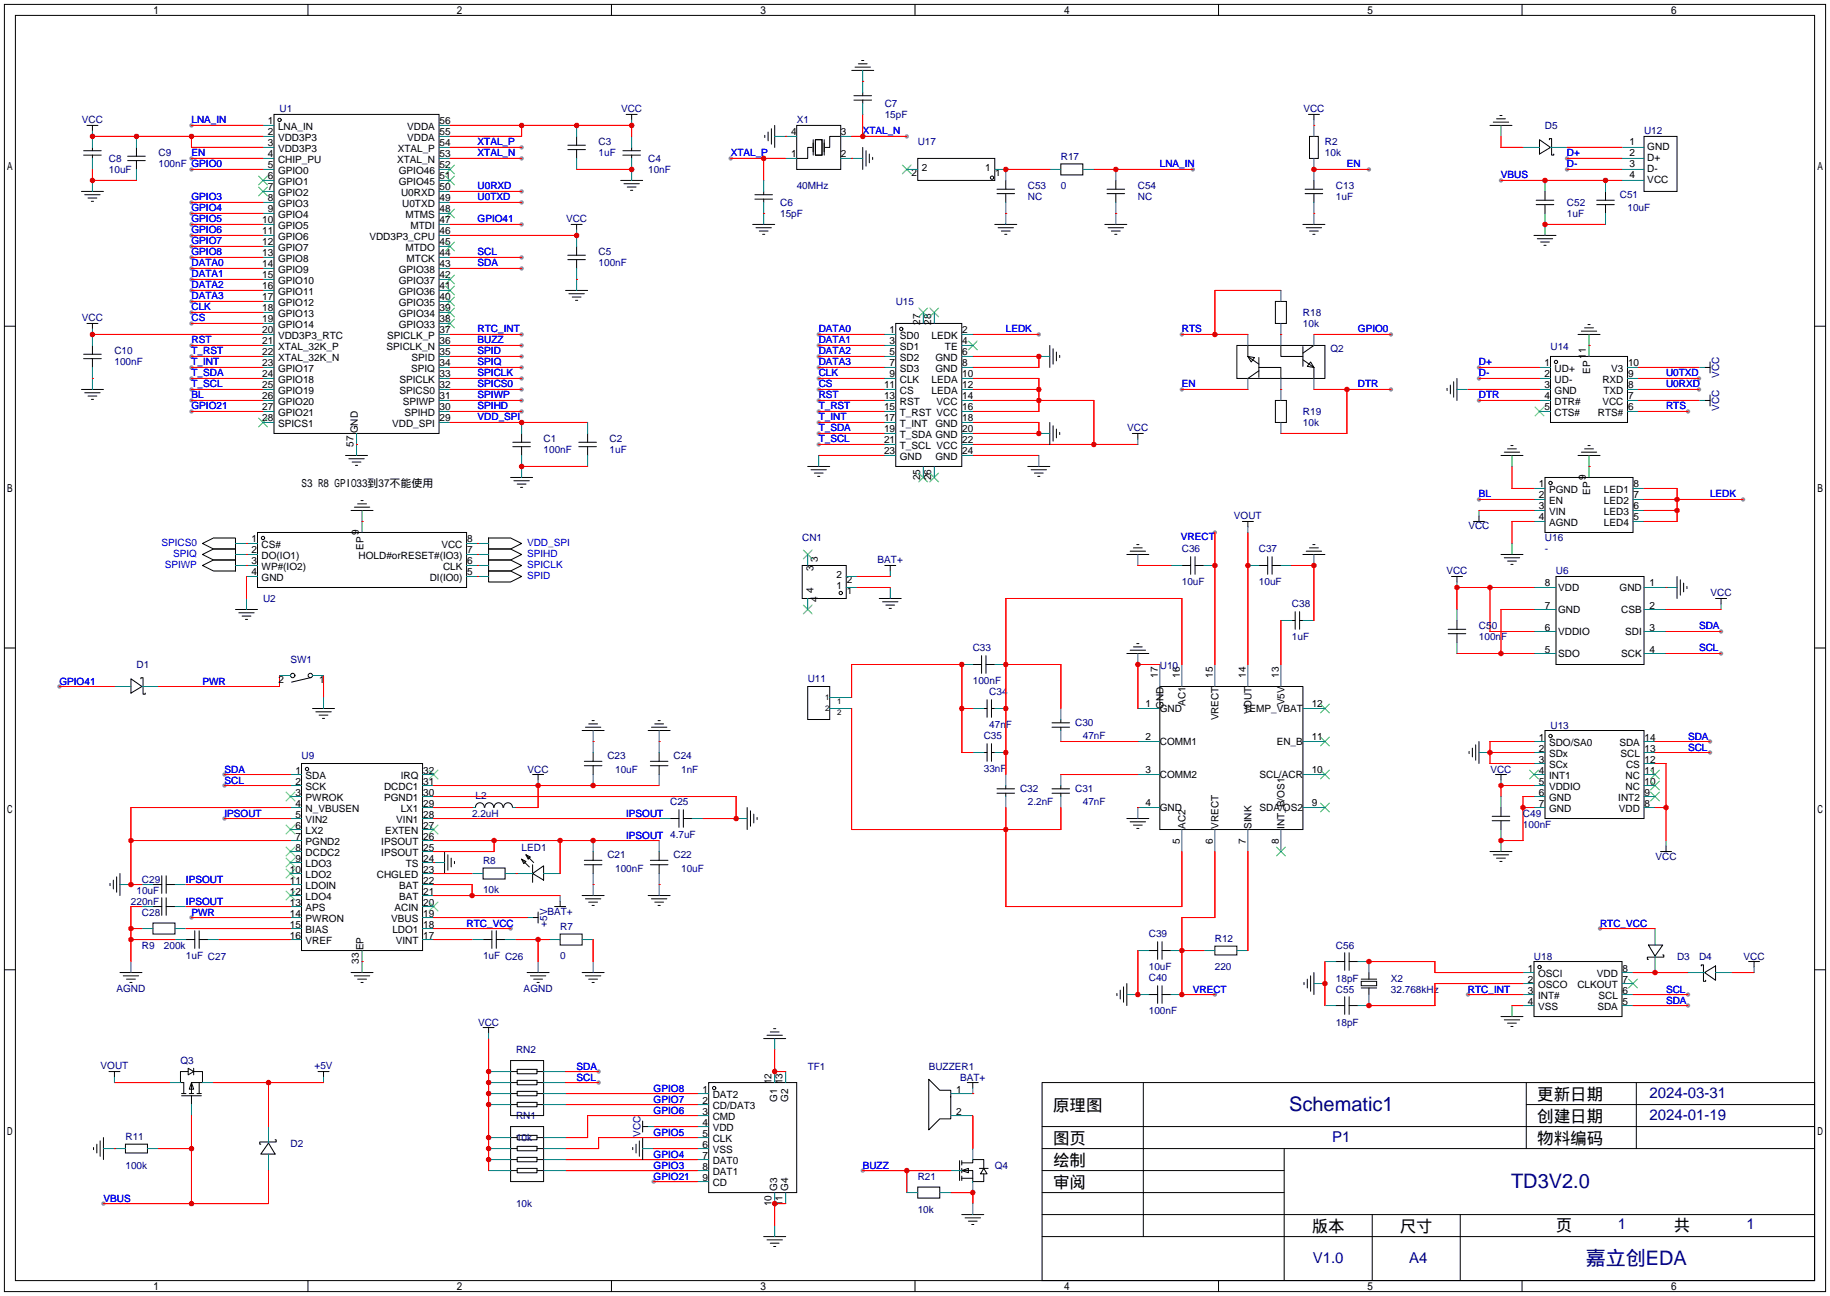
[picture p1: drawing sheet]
<svg xmlns="http://www.w3.org/2000/svg" width="422mm" height="299mm" viewBox="0 0 422 299" stroke-linecap="round" stroke-linejoin="round" font-family="sans-serif">
<defs><g id="words">
<g font-size="4.6" fill="#000080">
<text x="297.6" y="256.4">Schematic1</text>
<text x="348.8" y="274.2">TD3V2.0</text>
<text x="366" y="292">嘉立创EDA</text>
</g>
<g font-size="3.8">
<text x="243.1" y="256.5">原理图</text>
<text x="354.8" y="254">更新日期</text>
<text x="354.8" y="259.1">创建日期</text>
<text x="243.1" y="269.2">绘制</text>
<text x="243.1" y="264.2">图页</text>
<text x="354.8" y="264.2">物料编码</text>
<text x="243.1" y="274.3">审阅</text>
<text x="302.8" y="284.5">版本</text>
<text x="323.1" y="284.5">尺寸</text>
<text x="359.2" y="284.2">页</text>
<text x="386.3" y="284.2">共</text>
</g>
<g font-size="3.5" fill="#000080">
<text x="380.7" y="253.5">2024-03-31</text>
<text x="307.5" y="263.7">P1</text>
<text x="380.7" y="258.6">2024-01-19</text>
<text x="373.4" y="283.7">1</text>
<text x="403.2" y="283.7">1</text>
<text x="303" y="291.6">V1.0</text>
<text x="325.3" y="291.6">A4</text>
</g>
<text font-size="2.5" x="69.6" y="112.5">S3 R8 GPIO33到37不能使用</text>
<g font-size="2.3" fill="#000080">
<text x="18.9" y="28.5">VCC</text>
<text x="64.5" y="26">U1</text>
<text x="143.4" y="26">VCC</text>
<text x="183.9" y="28.5">X1</text>
<text x="204.2" y="24.7">C7</text>
<text x="204.2" y="27.2">15pF</text>
<text x="300.8" y="26">VCC</text>
<text x="356.6" y="29.8">D5</text>
<text x="138.2" y="33.6">C3</text>
<text x="211.8" y="33.6">U17</text>
<text x="305.8" y="33.6">R2</text>
<text x="379.5" y="31">U12</text>
<text x="25.1" y="37.4">C8</text>
<text x="25.1" y="39.9">10uF</text>
<text x="36.6" y="36.1">C9</text>
<text x="36.6" y="38.7">100nF GPIO0</text>
<text x="138.2" y="36.1">1uF</text>
<text x="149.6" y="37.4">C4</text>
<text x="149.6" y="39.9">10nF</text>
<text x="244.9" y="36.8">R17</text>
<text x="305.8" y="36.1">10k</text>
<text x="180.1" y="47.5">C6</text>
<text x="183.9" y="43.7">40MHz</text>
<text x="237.2" y="43.7">C53</text>
<text x="237.2" y="46.3">NC</text>
<text x="244.9" y="43.7">0</text>
<text x="262.6" y="43.7">C54</text>
<text x="262.6" y="46.3">NC</text>
<text x="308.4" y="43.7">C13</text>
<text x="308.4" y="46.3">1uF</text>
<text x="361.7" y="47.5">C52</text>
<text x="373.9" y="45.8">C51</text>
<text x="130.7" y="51.4">VCC</text>
<text x="180.1" y="50.1">15pF</text>
<text x="361.7" y="50.1">1uF</text>
<text x="375.7" y="48.8">10uF</text>
<text x="138.2" y="59">C5</text>
<text x="138.2" y="61.5">100nF</text>
<text x="206.8" y="70.4">U15</text>
<text x="18.9" y="74.2">VCC</text>
<text x="300.7" y="72.9">R18</text>
<text x="300.7" y="75.5">10k</text>
<text x="26.4" y="81.8">C10</text>
<text x="307.1" y="81.3">Q2</text>
<text x="357.9" y="80.8">U14</text>
<text x="26.4" y="84.4">100nF</text>
<text x="396.8" y="87.3" transform="rotate(-90 396.8 87.3)">VCC</text>
<text x="300.7" y="95.8">R19</text>
<text x="396.8" y="94.9" transform="rotate(-90 396.8 94.9)">VCC</text>
<text x="260.2" y="99.6">VCC</text>
<text x="300.7" y="98.3">10k</text>
<text x="125.5" y="102.2">C1</text>
<text x="125.5" y="104.7">100nF</text>
<text x="140.7" y="102.2">C2</text>
<text x="140.7" y="104.7">1uF</text>
<text x="284.8" y="119.8">VOUT</text>
<text x="185.2" y="125">CN1</text>
<text x="338.9" y="122.2">VCC</text>
<text x="356.6" y="125">U16</text>
<text x="202.6" y="130.1">BAT+</text>
<text x="272.8" y="127.5">C36</text>
<text x="290.6" y="127.6">C37</text>
<text x="356.6" y="127.6">-</text>
<text x="272.8" y="135.1">10uF</text>
<text x="290.6" y="135.1">10uF</text>
<text x="333.9" y="132.6">VCC</text>
<text x="359.2" y="132.6">U6</text>
<text x="394.8" y="137.7">VCC</text>
<text x="60.7" y="139">U2</text>
<text x="298.2" y="140.2">C38</text>
<text x="298.2" y="147.8">1uF</text>
<text x="341.4" y="145.3">C50</text>
<text x="341.4" y="147.9">100nF</text>
<text x="31.5" y="154.2">D1</text>
<text x="67.1" y="153">SW1</text>
<text x="224.5" y="150.4">C33</text>
<text x="267.7" y="154.5">U10</text>
<text x="186.4" y="157.5">U11</text>
<text x="224.5" y="158">100nF</text>
<text x="228.3" y="160.5">C34</text>
<text x="248.2" y="167.7">C30</text>
<text x="227.1" y="170.7">C35</text>
<text x="228.3" y="168.2">47nF</text>
<text x="249.9" y="170.7">47nF</text>
<text x="357.9" y="168.2">U13</text>
<text x="69.6" y="175.3">U9</text>
<text x="121.8" y="178.4">VCC</text>
<text x="140.2" y="175.3">C23</text>
<text x="142" y="178.4">10uF</text>
<text x="155.4" y="175.3">C24</text>
<text x="157.2" y="178.4">1nF</text>
<text x="227.1" y="178.3">33nF</text>
<text x="344" y="178.4">VCC</text>
<text x="109.8" y="184.4">L2</text>
<text x="154.7" y="185.9">C25</text>
<text x="235.5" y="182.9">C32</text>
<text x="237.2" y="185.9">2.2nF</text>
<text x="248.2" y="182.9">C31</text>
<text x="249.9" y="185.9">47nF</text>
<text x="109" y="188.5">2.2uH</text>
<text x="351.5" y="188.5">C49</text>
<text x="351.5" y="191.1">100nF</text>
<text x="120.4" y="196.4">LED1</text>
<text x="32.8" y="203.8">C29</text>
<text x="111.5" y="199.4">R8</text>
<text x="140.2" y="198.2">C21</text>
<text x="142" y="201.2">100nF</text>
<text x="155.4" y="198.2">C22</text>
<text x="157.2" y="201.2">10uF</text>
<text x="382.1" y="198.4">VCC</text>
<text x="30.2" y="208.8">220nF</text>
<text x="31.5" y="206.3">10uF</text>
<text x="111.5" y="206.3">10k</text>
<text x="32.8" y="211.4">C28</text>
<text x="126.3" y="213.9" transform="rotate(-90 126.3 213.9)">+5V</text>
<text x="126.4" y="211.1">BAT+</text>
<text x="129.3" y="214.6">R7</text>
<text x="32.8" y="219">R9</text>
<text x="37.8" y="219">200k</text>
<text x="42.9" y="221.5">1uF C27</text>
<text x="111.5" y="221.5">1uF C26</text>
<text x="129.3" y="221.5">0</text>
<text x="265.2" y="216.4">C39</text>
<text x="280.4" y="217.4">R12</text>
<text x="308.4" y="219">C56</text>
<text x="354.1" y="221.5">U18</text>
<text x="387.1" y="221.5">D3</text>
<text x="392.2" y="221.5">D4</text>
<text x="402.4" y="221.5">VCC</text>
<text x="265.2" y="224">10uF</text>
<text x="265.2" y="226.6">C40</text>
<text x="280.4" y="224">220</text>
<text x="308.4" y="226.6">18pF</text>
<text x="321.1" y="226.6">X2</text>
<text x="26.9" y="229">AGND</text>
<text x="120.9" y="229">AGND</text>
<text x="308.4" y="229.2">C55</text>
<text x="321.1" y="229.2">32.768kHz</text>
<text x="110.3" y="236.8">VCC</text>
<text x="265.2" y="234.2">100nF</text>
<text x="308.4" y="236.8">18pF</text>
<text x="41.7" y="245.6">Q3</text>
<text x="119.1" y="243.1">RN2</text>
<text x="23.2" y="246.8">VOUT</text>
<text x="72.6" y="246.8">+5V</text>
<text x="186.4" y="246.9">TF1</text>
<text x="214.4" y="246.9">BUZZER1</text>
<text x="221.6" y="249.5">BAT+</text>
<text x="29" y="263.2">R11</text>
<text x="119.1" y="258.4">RN1</text>
<text x="119.1" y="263.4">10k</text>
<text x="147.9" y="262.5" transform="rotate(-90 147.9 262.5)">VCC</text>
<text x="29" y="269.8">100k</text>
<text x="67.1" y="264.7">D2</text>
<text x="229.6" y="269.8">Q4</text>
<text x="211.8" y="272.3">R21</text>
<text x="119.1" y="278.7">10k</text>
<text x="211.8" y="280">10k</text>
</g>
<g font-size="2.3" fill="#00f">
<text x="44.2" y="28.5">LNA_IN</text>
<text x="110.2" y="33.6">XTAL_P</text>
<text x="199.1" y="31">XTAL_N</text>
<text x="44.2" y="36.1">EN</text>
<text x="110.2" y="36.1">XTAL_N</text>
<text x="168.7" y="36.1">XTAL_P</text>
<text x="267.7" y="38.7">LNA_IN</text>
<text x="310.9" y="38.7">EN</text>
<text x="346.5" y="41.2">VBUS</text>
<text x="361.7" y="38.7">D-</text>
<text x="361.7" y="36.1">D+</text>
<text x="44.2" y="46.3">GPIO3</text>
<text x="110.2" y="46.3">U0TXD</text>
<text x="110.2" y="43.7">U0RXD</text>
<text x="44.2" y="48.8">GPIO4</text>
<text x="44.2" y="51.4">GPIO5</text>
<text x="44.2" y="53.9">GPIO6</text>
<text x="110.2" y="51.4">GPIO41</text>
<text x="44.2" y="56.4">GPIO7</text>
<text x="44.2" y="59">GPIO8</text>
<text x="110.2" y="59">SCL</text>
<text x="44.2" y="61.5">DATA0</text>
<text x="44.2" y="64.1">DATA1</text>
<text x="110.2" y="61.5">SDA</text>
<text x="44.2" y="66.6">DATA2</text>
<text x="44.2" y="69.1">DATA3</text>
<text x="44.2" y="71.7">CLK</text>
<text x="44.2" y="74.2">CS</text>
<text x="110.2" y="76.8">RTC_INT</text>
<text x="189" y="76.8">DATA0</text>
<text x="232.2" y="76.8">LEDK</text>
<text x="272.8" y="76.8">RTS</text>
<text x="313.4" y="76.8">GPIO0</text>
<text x="44.2" y="79.3">RST</text>
<text x="44.2" y="81.8">T_RST</text>
<text x="110.2" y="81.8">SPID</text>
<text x="110.2" y="79.3">BUZZ</text>
<text x="189" y="79.3">DATA1</text>
<text x="189" y="81.8">DATA2</text>
<text x="44.2" y="84.4">T_INT</text>
<text x="44.2" y="86.9">T_SDA</text>
<text x="44.2" y="89.5">T_SCL</text>
<text x="110.2" y="89.5">SPICS0</text>
<text x="110.2" y="86.9">SPICLK</text>
<text x="110.2" y="84.4">SPIQ</text>
<text x="189" y="84.4">DATA3</text>
<text x="189" y="86.9">CLK</text>
<text x="189" y="89.5">CS</text>
<text x="272.8" y="89.5">EN</text>
<text x="313.4" y="89.5">DTR</text>
<text x="341.4" y="86.9">D-</text>
<text x="341.4" y="84.4">D+</text>
<text x="384.6" y="86.9">U0TXD</text>
<text x="384.6" y="89.5">U0RXD</text>
<text x="44.2" y="94.5">GPIO21</text>
<text x="44.2" y="92">BL</text>
<text x="110.2" y="94.5">SPIHD</text>
<text x="110.2" y="92">SPIWP</text>
<text x="189" y="92">RST</text>
<text x="189" y="94.5">T_RST</text>
<text x="341.4" y="92">DTR</text>
<text x="384.6" y="94.5">RTS</text>
<text x="110.2" y="97.1">VDD_SPI</text>
<text x="189" y="97.1">T_INT</text>
<text x="189" y="99.6">T_SDA</text>
<text x="189" y="102.2">T_SCL</text>
<text x="341.4" y="114.9">BL</text>
<text x="394.7" y="114.9">LEDK</text>
<text x="272.6" y="124.8">VRECT</text>
<text x="37.3" y="126.2">SPICS0</text>
<text x="38" y="131.2">SPIWP</text>
<text x="39.9" y="128.7">SPIQ</text>
<text x="121.7" y="128.7">SPIHD</text>
<text x="121.7" y="131.2">SPICLK</text>
<text x="121.7" y="126.2">VDD_SPI</text>
<text x="121.7" y="133.8">SPID</text>
<text x="392.2" y="145.3">SDA</text>
<text x="392.2" y="150.4">SCL</text>
<text x="13.7" y="158">GPIO41</text>
<text x="46.7" y="158">PWR</text>
<text x="389.6" y="170.7">SDA</text>
<text x="389.6" y="173.3">SCL</text>
<text x="51.8" y="178.4">SDA</text>
<text x="51.8" y="180.9">SCL</text>
<text x="51.8" y="188.5">IPSOUT</text>
<text x="144.5" y="188.5">IPSOUT</text>
<text x="144.5" y="193.6">IPSOUT 4.7uF</text>
<text x="42.9" y="203.8">IPSOUT</text>
<text x="42.9" y="208.8">IPSOUT</text>
<text x="44.2" y="211.4">PWR</text>
<text x="107.7" y="213.9">RTC_VCC</text>
<text x="369.3" y="213.9">RTC_VCC</text>
<text x="275.3" y="229.2">VRECT</text>
<text x="338.8" y="229.2">RTC_INT</text>
<text x="384.6" y="229.2">SCL</text>
<text x="384.6" y="231.7">SDA</text>
<text x="133.1" y="246.9">SDA</text>
<text x="133.1" y="249.5">SCL</text>
<text x="150.9" y="252">GPIO8</text>
<text x="150.9" y="254.6">GPIO7</text>
<text x="150.9" y="257.1">GPIO6</text>
<text x="150.9" y="262.2">GPIO5</text>
<text x="150.9" y="267.3">GPIO4</text>
<text x="150.9" y="269.8">GPIO3</text>
<text x="199.1" y="269.8">BUZZ</text>
<text x="150.9" y="272.3">GPIO21</text>
<text x="23.9" y="277.4">VBUS</text>
</g>
<g font-size="2.3">
<text x="61.8" y="28.7">1</text>
<text x="64.2" y="30">LNA_IN</text>
<text x="94" y="30">VDDA</text>
<text x="101.5" y="28.7">56</text>
<text x="61.8" y="33.8">3</text>
<text x="61.8" y="31.3">2</text>
<text x="64.2" y="35.1">VDD3P3</text>
<text x="64.2" y="32.5">VDD3P3</text>
<text x="91.8" y="35.1">XTAL_P</text>
<text x="94" y="32.5">VDDA</text>
<text x="101.5" y="31.3">55</text>
<text x="101.5" y="33.8">54</text>
<text x="182.6" y="31.3">4</text>
<text x="194.1" y="31.3">3</text>
<text x="376.2" y="33.6">1</text>
<text x="380.2" y="34.7">GND</text>
<text x="61.8" y="41.4">6</text>
<text x="61.8" y="38.9">5</text>
<text x="61.8" y="36.3">4</text>
<text x="64.2" y="40.2">GPIO0</text>
<text x="64.2" y="37.6">CHIP_PU</text>
<text x="91.7" y="37.6">XTAL_N</text>
<text x="92.1" y="40.2">GPIO46</text>
<text x="101.5" y="36.3">53</text>
<text x="101.5" y="38.9">52</text>
<text x="101.5" y="41.4">51</text>
<text x="182.6" y="36.3">1</text>
<text x="194.1" y="36.3">2</text>
<text x="210.4" y="40.7">2</text>
<text x="212.8" y="39.5">2</text>
<text x="227.4" y="39.5">1</text>
<text x="229.7" y="40.7">1</text>
<text x="376.2" y="36.1">2</text>
<text x="376.2" y="38.7">3</text>
<text x="376.2" y="41.2">4</text>
<text x="380.2" y="37.3">D+</text>
<text x="380.2" y="39.8">D-</text>
<text x="61.8" y="46.5">8</text>
<text x="61.8" y="44">7</text>
<text x="64.2" y="47.8">GPIO3</text>
<text x="64.2" y="45.2">GPIO2</text>
<text x="64.2" y="42.7">GPIO1</text>
<text x="92.1" y="42.7">GPIO45</text>
<text x="92.6" y="45.2">U0RXD</text>
<text x="92.8" y="47.8">U0TXD</text>
<text x="101.5" y="44">50</text>
<text x="101.5" y="46.5">49</text>
<text x="380.2" y="42.3">VCC</text>
<text x="60.6" y="51.6">10</text>
<text x="61.8" y="49">9</text>
<text x="64.2" y="52.9">GPIO5</text>
<text x="64.2" y="50.3">GPIO4</text>
<text x="93.6" y="50.3">MTMS</text>
<text x="94.8" y="52.9">MTDI</text>
<text x="101.5" y="49">48</text>
<text x="101.5" y="51.6">47</text>
<text x="60.6" y="59.2">13</text>
<text x="60.6" y="56.7">12</text>
<text x="60.6" y="54.1">11</text>
<text x="64.2" y="57.9">GPIO7</text>
<text x="64.2" y="55.4">GPIO6</text>
<text x="85.3" y="55.4">VDD3P3_CPU</text>
<text x="93.6" y="57.9">MTDO</text>
<text x="101.5" y="54.1">46</text>
<text x="101.5" y="56.7">45</text>
<text x="101.5" y="59.2">44</text>
<text x="60.6" y="64.3">15</text>
<text x="60.6" y="61.7">14</text>
<text x="64.2" y="65.6">GPIO10</text>
<text x="64.2" y="63">GPIO9</text>
<text x="64.2" y="60.5">GPIO8</text>
<text x="92.1" y="63">GPIO38</text>
<text x="92.1" y="65.6">GPIO37</text>
<text x="93.9" y="60.5">MTCK</text>
<text x="101.5" y="61.7">43</text>
<text x="101.5" y="64.3">42</text>
<text x="60.6" y="71.9">18</text>
<text x="60.6" y="69.4">17</text>
<text x="60.6" y="66.8">16</text>
<text x="64.2" y="70.6">GPIO12</text>
<text x="64.2" y="68.1">GPIO11</text>
<text x="92.1" y="68.1">GPIO36</text>
<text x="92.1" y="70.6">GPIO35</text>
<text x="101.5" y="66.8">41</text>
<text x="101.5" y="69.4">40</text>
<text x="101.5" y="71.9">39</text>
<text x="60.6" y="77">20</text>
<text x="60.6" y="74.4">19</text>
<text x="64.2" y="75.7">GPIO14</text>
<text x="64.2" y="73.2">GPIO13</text>
<text x="92.1" y="73.2">GPIO34</text>
<text x="92.1" y="75.7">GPIO33</text>
<text x="101.5" y="74.4">38</text>
<text x="101.5" y="77">37</text>
<text x="205.3" y="77">1</text>
<text x="212.4" y="75" transform="rotate(-90 212.4 75)">27</text>
<text x="214.9" y="75" transform="rotate(-90 214.9 75)">28</text>
<text x="222.1" y="77">2</text>
<text x="60.6" y="82.1">22</text>
<text x="60.6" y="79.5">21</text>
<text x="64.2" y="83.3">XTAL_32K_N</text>
<text x="64.2" y="80.8">XTAL_32K_P</text>
<text x="64.2" y="78.3">VDD3P3_RTC</text>
<text x="89.2" y="80.8">SPICLK_N</text>
<text x="89.4" y="78.3">SPICLK_P</text>
<text x="95" y="83.3">SPID</text>
<text x="101.5" y="79.5">36</text>
<text x="101.5" y="82.1">35</text>
<text x="205.3" y="79.5">3</text>
<text x="205.3" y="82.1">5</text>
<text x="207.7" y="78.3">SD0</text>
<text x="207.7" y="80.8">SD1</text>
<text x="207.7" y="83.3">SD2</text>
<text x="215" y="78.3">LEDK</text>
<text x="215.9" y="83.3">GND</text>
<text x="218.1" y="80.8">TE</text>
<text x="222.1" y="82.1">6</text>
<text x="222.1" y="79.5">4</text>
<text x="366.1" y="82.8" transform="rotate(-90 366.1 82.8)">11</text>
<text x="60.6" y="89.7">25</text>
<text x="60.6" y="87.1">24</text>
<text x="60.6" y="84.6">23</text>
<text x="64.2" y="88.4">GPIO18</text>
<text x="64.2" y="85.9">GPIO17</text>
<text x="92.2" y="88.4">SPICLK</text>
<text x="94.9" y="85.9">SPIQ</text>
<text x="101.5" y="84.6">34</text>
<text x="101.5" y="87.1">33</text>
<text x="101.5" y="89.7">32</text>
<text x="204.1" y="89.7">11</text>
<text x="205.3" y="84.6">7</text>
<text x="205.3" y="87.1">9</text>
<text x="207.7" y="85.9">SD3</text>
<text x="207.7" y="88.4">CLK</text>
<text x="215" y="88.4">LEDA</text>
<text x="215.9" y="85.9">GND</text>
<text x="222.1" y="89.7">12</text>
<text x="222.1" y="87.1">10</text>
<text x="222.1" y="84.6">8</text>
<text x="356.5" y="84.6">1</text>
<text x="356.5" y="87.1">2</text>
<text x="356.5" y="89.7">3</text>
<text x="358.8" y="85.9">UD+</text>
<text x="358.8" y="88.4">UD-</text>
<text x="367.1" y="86.4" transform="rotate(-90 367.1 86.4)">EP</text>
<text x="369.9" y="88.4">RXD</text>
<text x="371.9" y="85.9">V3</text>
<text x="375.8" y="89.7">8</text>
<text x="375.8" y="87.1">9</text>
<text x="375.8" y="84.6">10</text>
<text x="60.6" y="94.8">27</text>
<text x="60.6" y="92.2">26</text>
<text x="64.2" y="93.5">GPIO20</text>
<text x="64.2" y="91">GPIO19</text>
<text x="92.2" y="91">SPICS0</text>
<text x="93" y="93.5">SPIWP</text>
<text x="101.5" y="92.2">31</text>
<text x="101.5" y="94.8">30</text>
<text x="204.1" y="92.2">13</text>
<text x="204.1" y="94.8">15</text>
<text x="207.7" y="91">CS</text>
<text x="207.7" y="93.5">RST</text>
<text x="215" y="91">LEDA</text>
<text x="216.2" y="93.5">VCC</text>
<text x="222.1" y="94.8">16</text>
<text x="222.1" y="92.2">14</text>
<text x="356.5" y="92.2">4</text>
<text x="356.5" y="94.8">5</text>
<text x="358.8" y="91">GND</text>
<text x="358.8" y="93.5">DTR#</text>
<text x="369.9" y="93.5">VCC</text>
<text x="370.1" y="91">TXD</text>
<text x="375.8" y="94.8">6</text>
<text x="375.8" y="92.2">7</text>
<text x="60.6" y="97.3">28</text>
<text x="64.2" y="98.6">SPICS1</text>
<text x="64.2" y="96">GPIO21</text>
<text x="82.6" y="100.1" transform="rotate(-90 82.6 100.1)">GND</text>
<text x="90.5" y="98.6">VDD_SPI</text>
<text x="93.3" y="96">SPIHD</text>
<text x="101.5" y="97.3">29</text>
<text x="204.1" y="97.3">17</text>
<text x="204.1" y="99.8">19</text>
<text x="207.7" y="96">T_RST VCC</text>
<text x="207.7" y="98.6">T_INT</text>
<text x="207.7" y="101.1">T_SDA GND</text>
<text x="215.9" y="98.6">GND</text>
<text x="222.1" y="99.8">20</text>
<text x="222.1" y="97.3">18</text>
<text x="358.8" y="96">CTS#</text>
<text x="368.8" y="96">RTS#</text>
<text x="81.6" y="103.1" transform="rotate(-90 81.6 103.1)">57</text>
<text x="204.1" y="102.4">21</text>
<text x="204.1" y="104.9">23</text>
<text x="207.7" y="103.7">T_SCL VCC</text>
<text x="207.7" y="106.2">GND</text>
<text x="215.9" y="106.2">GND</text>
<text x="222.1" y="104.9">24</text>
<text x="222.1" y="102.4">22</text>
<text x="212.4" y="110.9" transform="rotate(-90 212.4 110.9)">25</text>
<text x="214.9" y="110.9" transform="rotate(-90 214.9 110.9)">26</text>
<text x="355.2" y="112.5">1</text>
<text x="357.6" y="113.8">PGND</text>
<text x="366.1" y="110.7" transform="rotate(-90 366.1 110.7)">9</text>
<text x="370.2" y="113.8">LED1</text>
<text x="377.1" y="112.5">8</text>
<text x="355.2" y="115.1">2</text>
<text x="355.2" y="117.6">3</text>
<text x="357.6" y="116.4">EN</text>
<text x="357.6" y="118.9">VIN</text>
<text x="367.1" y="114.3" transform="rotate(-90 367.1 114.3)">EP</text>
<text x="370.2" y="118.9">LED3</text>
<text x="370.2" y="116.4">LED2</text>
<text x="377.1" y="117.6">6</text>
<text x="377.1" y="115.1">7</text>
<text x="58" y="125.2">1</text>
<text x="82.8" y="123.4" transform="rotate(-90 82.8 123.4)">9</text>
<text x="107.8" y="125.2">8</text>
<text x="355.2" y="120.2">4</text>
<text x="357.6" y="121.4">AGND</text>
<text x="370.2" y="121.4">LED4</text>
<text x="377.1" y="120.2">5</text>
<text x="58" y="127.8">2</text>
<text x="58" y="130.3">3</text>
<text x="60.4" y="126.5">CS#</text>
<text x="60.4" y="129.1">DO(IO1)</text>
<text x="60.4" y="131.6">WP#(IO2)</text>
<text x="82.8" y="129.1">HOLD#orRESET#(IO3)</text>
<text x="83.9" y="127" transform="rotate(-90 83.9 127)">EP</text>
<text x="101.9" y="126.5">VCC</text>
<text x="102.3" y="131.6">CLK</text>
<text x="107.8" y="130.3">6</text>
<text x="107.8" y="127.8">7</text>
<text x="187.8" y="131.9" transform="rotate(-90 187.8 131.9)">3</text>
<text x="188.8" y="129.8" transform="rotate(-90 188.8 129.8)">3</text>
<text x="58" y="132.9">4</text>
<text x="60.4" y="134.1">GND</text>
<text x="99.2" y="134.1">DI(IO0)</text>
<text x="107.8" y="132.9">5</text>
<text x="187.8" y="137" transform="rotate(-90 187.8 137)">4</text>
<text x="193.1" y="136">1</text>
<text x="193.1" y="133.4">2</text>
<text x="195.5" y="137.3">1</text>
<text x="195.5" y="134.7">2</text>
<text x="356.6" y="135.4">8</text>
<text x="359.7" y="136.4">VDD</text>
<text x="373.8" y="136.4">GND</text>
<text x="380.7" y="135.4">1</text>
<text x="188.8" y="139" transform="rotate(-90 188.8 139)">4</text>
<text x="356.6" y="140.5">7</text>
<text x="359.7" y="141.5">GND</text>
<text x="374.2" y="141.5">CSB</text>
<text x="380.7" y="140.5">2</text>
<text x="356.6" y="145.6">6</text>
<text x="359.7" y="146.6">VDDIO</text>
<text x="375.1" y="146.6">SDI</text>
<text x="380.7" y="145.6">3</text>
<text x="356.6" y="150.6">5</text>
<text x="359.7" y="151.7">SDO</text>
<text x="374.2" y="151.7">SCK</text>
<text x="380.7" y="150.6">4</text>
<text x="64.2" y="157.6">2</text>
<text x="73.7" y="157.6">1</text>
<text x="267.3" y="156.5" transform="rotate(-90 267.3 156.5)">17</text>
<text x="272.3" y="156.5" transform="rotate(-90 272.3 156.5)">16</text>
<text x="280" y="156.5" transform="rotate(-90 280 156.5)">15</text>
<text x="287.6" y="156.5" transform="rotate(-90 287.6 156.5)">14</text>
<text x="295.2" y="156.5" transform="rotate(-90 295.2 156.5)">13</text>
<text x="264.4" y="163.1">1</text>
<text x="267.7" y="164.3">GND</text>
<text x="268.5" y="163.6" transform="rotate(-90 268.5 163.6)">GND</text>
<text x="273.6" y="163" transform="rotate(-90 273.6 163)">AC1</text>
<text x="281.2" y="166.3" transform="rotate(-90 281.2 166.3)">VRECT</text>
<text x="287" y="164.3">TEMP_VBAT</text>
<text x="288.8" y="164.9" transform="rotate(-90 288.8 164.9)">VOUT</text>
<text x="296.5" y="162.9" transform="rotate(-90 296.5 162.9)">V5V</text>
<text x="302.8" y="163.1">12</text>
<text x="264.4" y="170.7">2</text>
<text x="267.7" y="171.9">COMM1</text>
<text x="294.7" y="171.9">EN_B</text>
<text x="302.8" y="170.7">11</text>
<text x="355.2" y="171">1</text>
<text x="355.2" y="173.5">2</text>
<text x="357.6" y="172.2">SDO/SA0</text>
<text x="373.8" y="172.2">SDA</text>
<text x="379.6" y="173.5">13</text>
<text x="379.6" y="171">14</text>
<text x="68.2" y="178.6">1</text>
<text x="70.5" y="179.9">SDA</text>
<text x="92.5" y="179.9">IRQ</text>
<text x="97.7" y="178.6">32</text>
<text x="264.4" y="178.4">3</text>
<text x="267.7" y="179.5">COMM2</text>
<text x="290.7" y="179.5">SCL/ACR</text>
<text x="302.8" y="178.4">10</text>
<text x="355.2" y="176">3</text>
<text x="355.2" y="178.6">4</text>
<text x="357.6" y="174.8">SDx</text>
<text x="357.6" y="177.3">SCx</text>
<text x="357.6" y="179.9">INT1</text>
<text x="374" y="174.8">SCL</text>
<text x="375.2" y="179.9">NC</text>
<text x="375.3" y="177.3">CS</text>
<text x="379.6" y="178.6">11</text>
<text x="379.6" y="176">12</text>
<text x="68.2" y="181.1">2</text>
<text x="68.2" y="183.7">3</text>
<text x="70.5" y="182.4">SCK</text>
<text x="70.5" y="184.9">PWROK</text>
<text x="88.6" y="184.9">PGND1</text>
<text x="88.6" y="182.4">DCDC1</text>
<text x="97.7" y="183.7">30</text>
<text x="97.7" y="181.1">31</text>
<text x="264.4" y="186">4</text>
<text x="302.8" y="186">9</text>
<text x="355.2" y="181.1">5</text>
<text x="355.2" y="183.7">6</text>
<text x="357.6" y="182.4">VDDIO</text>
<text x="357.6" y="184.9">GND</text>
<text x="373.5" y="184.9">INT2</text>
<text x="375.2" y="182.4">NC</text>
<text x="379.6" y="183.7">9</text>
<text x="379.6" y="181.1">10</text>
<text x="68.2" y="186.2">4</text>
<text x="68.2" y="188.7">5</text>
<text x="68.2" y="191.3">6</text>
<text x="70.5" y="187.5">N_VBUSEN</text>
<text x="70.5" y="190">VIN2</text>
<text x="91.5" y="190">VIN1</text>
<text x="92.5" y="187.5">LX1</text>
<text x="97.7" y="191.3">27</text>
<text x="97.7" y="188.7">28</text>
<text x="97.7" y="186.2">29</text>
<text x="267.7" y="187.1">GND</text>
<text x="273.6" y="191.4" transform="rotate(-90 273.6 191.4)">AC2</text>
<text x="281.2" y="191.4" transform="rotate(-90 281.2 191.4)">VRECT</text>
<text x="288.8" y="191.4" transform="rotate(-90 288.8 191.4)">SINK</text>
<text x="290.7" y="187.1">SDA/OS2</text>
<text x="296.5" y="191.4" transform="rotate(-90 296.5 191.4)">INT_B/OS1</text>
<text x="355.2" y="186.2">7</text>
<text x="357.6" y="187.5">GND</text>
<text x="373.7" y="187.5">VDD</text>
<text x="379.6" y="186.2">8</text>
<text x="68.2" y="193.8">7</text>
<text x="68.2" y="196.4">8</text>
<text x="70.5" y="192.6">LX2</text>
<text x="70.5" y="195.1">PGND2</text>
<text x="70.5" y="197.6">DCDC2</text>
<text x="88" y="197.6">IPSOUT</text>
<text x="88" y="195.1">IPSOUT</text>
<text x="88.9" y="192.6">EXTEN</text>
<text x="97.7" y="196.4">25</text>
<text x="97.7" y="193.8">26</text>
<text x="272.3" y="194.8" transform="rotate(-90 272.3 194.8)">5</text>
<text x="280" y="194.8" transform="rotate(-90 280 194.8)">6</text>
<text x="287.6" y="194.8" transform="rotate(-90 287.6 194.8)">7</text>
<text x="295.2" y="194.8" transform="rotate(-90 295.2 194.8)">8</text>
<text x="66.9" y="201.4">10</text>
<text x="66.9" y="204">11</text>
<text x="68.2" y="198.9">9</text>
<text x="70.5" y="200.2">LDO3</text>
<text x="70.5" y="202.7">LDO2</text>
<text x="87" y="202.7">CHGLED</text>
<text x="93.6" y="200.2">TS</text>
<text x="97.7" y="204">22</text>
<text x="97.7" y="201.4">23</text>
<text x="97.7" y="198.9">24</text>
<text x="66.9" y="206.5">12</text>
<text x="66.9" y="209.1">13</text>
<text x="70.5" y="205.3">LDOIN</text>
<text x="70.5" y="207.8">LDO4</text>
<text x="92.1" y="207.8">BAT</text>
<text x="92.1" y="205.3">BAT</text>
<text x="97.7" y="209.1">20</text>
<text x="97.7" y="206.5">21</text>
<text x="66.9" y="211.6">14</text>
<text x="66.9" y="214.1">15</text>
<text x="70.5" y="210.3">APS</text>
<text x="70.5" y="212.9">PWRON</text>
<text x="70.5" y="215.4">BIAS</text>
<text x="90.3" y="212.9">VBUS</text>
<text x="90.6" y="215.4">LDO1</text>
<text x="91.1" y="210.3">ACIN</text>
<text x="97.7" y="214.1">18</text>
<text x="97.7" y="211.6">19</text>
<text x="66.9" y="216.7">16</text>
<text x="70.5" y="218">VREF</text>
<text x="83.9" y="219.4" transform="rotate(-90 83.9 219.4)">EP</text>
<text x="91.3" y="218">VINT</text>
<text x="97.7" y="216.7">17</text>
<text x="82.8" y="222.5" transform="rotate(-90 82.8 222.5)">33</text>
<text x="352.7" y="226.8">2</text>
<text x="352.7" y="224.3">1</text>
<text x="355" y="225.6">OSCI</text>
<text x="368.6" y="225.6">VDD</text>
<text x="374.5" y="224.3">8</text>
<text x="374.5" y="226.8">7</text>
<text x="352.7" y="231.9">4</text>
<text x="352.7" y="229.4">3</text>
<text x="355" y="233.2">VSS</text>
<text x="355" y="230.7">INT#</text>
<text x="355" y="228.1">OSCO</text>
<text x="364.1" y="228.1">CLKOUT</text>
<text x="368.7" y="233.2">SDA</text>
<text x="369" y="230.7">SCL</text>
<text x="374.5" y="229.4">6</text>
<text x="374.5" y="231.9">5</text>
<text x="178.1" y="250.3" transform="rotate(-90 178.1 250.3)">12</text>
<text x="180.6" y="250.3" transform="rotate(-90 180.6 250.3)">13</text>
<text x="162.2" y="257.3">3</text>
<text x="162.2" y="254.8">2</text>
<text x="162.2" y="252.2">1</text>
<text x="164.5" y="256.1">CD/DAT3</text>
<text x="164.5" y="253.5">DAT2</text>
<text x="179.4" y="254.4" transform="rotate(-90 179.4 254.4)">G1</text>
<text x="181.9" y="254.4" transform="rotate(-90 181.9 254.4)">G2</text>
<text x="220.7" y="252.2">1</text>
<text x="220.7" y="257.3">2</text>
<text x="162.2" y="262.4">5</text>
<text x="162.2" y="259.9">4</text>
<text x="164.5" y="263.7">CLK</text>
<text x="164.5" y="261.1">VDD</text>
<text x="164.5" y="258.6">CMD</text>
<text x="162.2" y="267.5">7</text>
<text x="162.2" y="264.9">6</text>
<text x="164.5" y="268.8">DAT0</text>
<text x="164.5" y="266.2">VSS</text>
<text x="162.2" y="272.6">9</text>
<text x="162.2" y="270">8</text>
<text x="164.5" y="273.8">CD</text>
<text x="164.5" y="271.3">DAT1</text>
<text x="179.4" y="274.9" transform="rotate(-90 179.4 274.9)">G3</text>
<text x="181.9" y="274.9" transform="rotate(-90 181.9 274.9)">G4</text>
<text x="178.1" y="278.5" transform="rotate(-90 178.1 278.5)">10</text>
<text x="180.6" y="278.5" transform="rotate(-90 180.6 278.5)">11</text>
</g>
<g font-size="1.8">
<text x="190.5" y="161.5">1</text>
<text x="190.5" y="164.1">2</text>
<text x="193.3" y="162.6">1</text>
<text x="193.3" y="165.1">2</text>
</g>
</g></defs>
<g fill="#999">
<circle cx="120.4" cy="95" r=".51"/>
<circle cx="120.4" cy="92.5" r=".51"/>
<circle cx="120.4" cy="89.9" r=".51"/>
<circle cx="120.4" cy="87.4" r=".51"/>
<circle cx="120.4" cy="84.8" r=".51"/>
<circle cx="120.4" cy="82.3" r=".51"/>
<circle cx="120.4" cy="79.8" r=".51"/>
<circle cx="120.4" cy="62" r=".51"/>
<circle cx="120.4" cy="59.4" r=".51"/>
<circle cx="120.4" cy="51.8" r=".51"/>
<circle cx="120.4" cy="46.7" r=".51"/>
<circle cx="120.4" cy="44.2" r=".51"/>
<circle cx="120.4" cy="36.6" r=".51"/>
<circle cx="120.4" cy="34" r=".51"/>
<circle cx="44.2" cy="29" r=".51"/>
<circle cx="44.2" cy="36.6" r=".51"/>
<circle cx="44.2" cy="39.1" r=".51"/>
<circle cx="44.2" cy="46.7" r=".51"/>
<circle cx="44.2" cy="49.3" r=".51"/>
<circle cx="44.2" cy="51.8" r=".51"/>
<circle cx="44.2" cy="54.4" r=".51"/>
<circle cx="44.2" cy="56.9" r=".51"/>
<circle cx="44.2" cy="59.4" r=".51"/>
<circle cx="44.2" cy="62" r=".51"/>
<circle cx="44.2" cy="64.5" r=".51"/>
<circle cx="44.2" cy="67.1" r=".51"/>
<circle cx="44.2" cy="69.6" r=".51"/>
<circle cx="44.2" cy="72.1" r=".51"/>
<circle cx="44.2" cy="74.7" r=".51"/>
<circle cx="44.2" cy="79.8" r=".51"/>
<circle cx="44.2" cy="82.3" r=".51"/>
<circle cx="44.2" cy="84.8" r=".51"/>
<circle cx="44.2" cy="87.4" r=".51"/>
<circle cx="44.2" cy="89.9" r=".51"/>
<circle cx="44.2" cy="95" r=".51"/>
<circle cx="168.7" cy="36.6" r=".51"/>
<circle cx="209.3" cy="31.5" r=".51"/>
<circle cx="275.3" cy="39.1" r=".51"/>
<circle cx="189" cy="77.2" r=".51"/>
<circle cx="189" cy="79.8" r=".51"/>
<circle cx="189" cy="82.3" r=".51"/>
<circle cx="189" cy="84.8" r=".51"/>
<circle cx="189" cy="87.4" r=".51"/>
<circle cx="189" cy="89.9" r=".51"/>
<circle cx="189" cy="92.5" r=".51"/>
<circle cx="189" cy="95" r=".51"/>
<circle cx="189" cy="97.5" r=".51"/>
<circle cx="189" cy="100.1" r=".51"/>
<circle cx="189" cy="102.6" r=".51"/>
<circle cx="239.8" cy="77.2" r=".51"/>
<circle cx="316" cy="39.1" r=".51"/>
<circle cx="346.5" cy="41.7" r=".51"/>
<circle cx="361.7" cy="39.1" r=".51"/>
<circle cx="361.7" cy="36.6" r=".51"/>
<circle cx="272.8" cy="77.2" r=".51"/>
<circle cx="321.1" cy="89.9" r=".51"/>
<circle cx="272.8" cy="89.9" r=".51"/>
<circle cx="321.1" cy="77.2" r=".51"/>
<circle cx="397.3" cy="145.8" r=".51"/>
<circle cx="397.3" cy="150.9" r=".51"/>
<circle cx="51.8" cy="178.8" r=".51"/>
<circle cx="51.8" cy="181.4" r=".51"/>
<circle cx="51.8" cy="189" r=".51"/>
<circle cx="44.2" cy="211.8" r=".51"/>
<circle cx="280.4" cy="122.9" r=".51"/>
<circle cx="280.4" cy="229.6" r=".51"/>
<circle cx="23.9" cy="277.9" r=".51"/>
<circle cx="199.1" cy="270.3" r=".51"/>
<circle cx="13.7" cy="158.5" r=".51"/>
<circle cx="394.7" cy="171.2" r=".51"/>
<circle cx="394.7" cy="173.7" r=".51"/>
<circle cx="138.2" cy="247.4" r=".51"/>
<circle cx="138.2" cy="249.9" r=".51"/>
<circle cx="389.6" cy="95" r=".51"/>
<circle cx="341.4" cy="92.5" r=".51"/>
<circle cx="341.4" cy="87.4" r=".51"/>
<circle cx="341.4" cy="84.8" r=".51"/>
<circle cx="392.2" cy="87.4" r=".51"/>
<circle cx="392.2" cy="89.9" r=".51"/>
<circle cx="150.9" cy="272.8" r=".51"/>
<circle cx="44.2" cy="92.5" r=".51"/>
<circle cx="402.3" cy="115.3" r=".51"/>
<circle cx="341.4" cy="115.3" r=".51"/>
<circle cx="120.4" cy="77.2" r=".51"/>
<circle cx="338.8" cy="229.6" r=".51"/>
<circle cx="117.9" cy="214.4" r=".51"/>
<circle cx="369.3" cy="214.4" r=".51"/>
<circle cx="389.6" cy="229.6" r=".51"/>
<circle cx="389.6" cy="232.2" r=".51"/>
</g>
<g fill="none" stroke="#000" stroke-width=".23">
<path d="M1 1h420.4v297.2h-420.4zM3.6 3.6h415.2v292.1h-415.2zM71.1 1v2.6M141.1 1v2.6M196.6 16.3h5.1M197.4 15.5h3.5M198.1 14.7h2.1M198.9 14h.5M211.2 1v2.6M281.3 1v2.6M351.3 1v2.6M19.3 35.8h4.1"/>
<path d="M19.3 34.8h4.1M20.1 29h2.5M21.3 29v1.2M21.3 34v.8M21.3 35.8v.8M29.5 37.1h4M29.5 36.1h4M31.5 34v2.1M31.5 37.1v2M63.2 26.4h38.1v73.7h-38.1zM131.1 34.5h4M131.1 33.5h4"/>
<path d="M133.1 31.5v2M133.1 34.5v2.1M143.8 35.8h4M143.8 34.8h4M144.5 26.4h2.6M145.8 26.4v1.3M145.8 34v.8M145.8 35.8v.8M176.5 31.2v.6M177.3 30.5v2M178.1 29.7v3.6M178.8 29v5"/>
<path d="M183.9 29h10.2v10.1h-10.2zM187.5 34h-1.1v2.6h-2.5M187.7 32.3v3.5M188.2 32.3h1.5v3.5h-1.5zM190.2 32.3v3.5M194.1 31.5h-2.6v2.5h-1M197.1 23.1h4.1M197.1 22.1h4.1M199.1 21.3v.8M199.1 23.1v.8M199.1 34v5.1M199.9 34.8v3.6"/>
<path d="M200.7 35.6v2M201.4 36.3v.5M211.8 36.6h17.8v5.1h-17.8zM244.9 37.8h5v2.6h-5zM302 26.4h2.5M302.3 31.5h2v5.1h-2zM303.3 26.4v1.3M343.9 29h5.1M344.7 28.2h3.5M345.4 27.4h2.1M346.2 26.7h.5M355.3 32.3l2.6 1.7-2.6 1.6z"/>
<path d="M357.6 32.3v-.3h.5v3.8h.5v-.2M379.5 31.5h7.6v12.7h-7.6zM18.8 44.2h5.1M19.6 45h3.5M20.3 45.7h2.1M21.1 46.5h.5M131.1 59.9h4M131.1 58.9h4M131.8 51.8h2.6M133.1 51.8v1.3M133.1 56.9v2M133.1 59.9v2.1"/>
<path d="M143.3 41.7h5M144 42.4h3.6M144.8 43.2h2M145.5 43.9h.5M173.7 51.8h5.1M174.2 46h4.1M174.2 45h4.1M174.5 52.6h3.6M175.3 53.3h2M176 54.1h.5M176.3 44.2v.8M176.3 46v.7"/>
<path d="M229.6 51.8h5.1M230.1 44.7h4.1M230.1 43.7h4.1M230.4 52.6h3.5M231.1 53.3h2.1M231.9 54.1h.5M232.2 41.7v2M232.2 44.7v2M255 51.8h5.1M255.5 44.7h4.1M255.5 43.7h4.1M255.8 52.6h3.5"/>
<path d="M256.5 53.3h2.1M257.3 54.1h.5M257.6 41.7v2M257.6 44.7v2M300.7 51.8h5.1M301.2 44.7h4.1M301.2 43.7h4.1M301.5 52.6h3.6M302.3 53.3h2M303 54.1h.5M303.3 41.7v2M303.3 44.7v2"/>
<path d="M354.1 54.4h5.1M354.6 47.2h4M354.6 46.2h4M354.8 55.1h3.6M355.6 55.9h2M356.4 56.6h.5M356.6 44.2v2M356.6 47.2v2.1M368.6 47.2h4M368.6 46.2h4M370.6 44.2v2M370.6 47.2v2.1"/>
<path d="M1 75.3h2.6M20.1 74.7h2.5M21.3 74.7v1.2M21.3 79.8v2M130.6 67.1h5M131.3 67.8h3.6M132.1 68.6h2M132.8 69.3h.5M206.8 74.7h15.2v33h-15.2zM242.3 79.8v5M285.5 79.8h20.3v7.6h-20.3zM288 79.8v2.5"/>
<path d="M294.4 69.6h2.5v5.1h-2.5zM295.7 79.8v2.5h5M303.3 79.8l-2.6 1.7M364.2 77.2h5.1M365 76.5h3.6M365.8 75.7h2M366.5 74.9h.5M418.8 75.3h2.6M18.8 89.9h5.1M19.3 82.8h4.1M19.3 81.8h4.1M19.6 90.7h3.5"/>
<path d="M20.3 91.4h2.1M21.1 92.2h.5M21.3 82.8v2M242.3 97.5v5.1M243.1 80.5v3.6M243.1 98.3v3.6M243.8 81.3v2M243.8 99.1v2M244.6 82v.6M244.6 99.8v.5M288 82.3l1.6 .3-.8 1zM288 82.3l2.6 1.8"/>
<path d="M290.6 84.8h5.1v2.6M290.6 85.6l-2.6 1.8M290.6 82.6v4.5M294.4 92.5h2.5v5h-2.5zM300.7 83.1l2.6 1.7M300.7 80v4.6M302.5 83.6l.8 1.2-1.5-.2zM303.3 84.8v2.6M334 89.7v.5M334.8 88.9v2M335.5 88.1v3.6M336.3 87.4v5.1"/>
<path d="M357.9 82.3h17.8v15.2h-17.8zM393.4 92.5h1.3M393.4 84.8h1.3M394.7 83.6v2.5M394.7 91.2v2.5M79.8 105.2h5M80.5 105.9h3.6M81 117.9h5.1M81.3 106.7h2M81.8 117.1h3.5M82 107.4h.5M82.5 116.3h2.1"/>
<path d="M83.3 115.6h.5M117.9 110.2h5M118.4 103.1h4M118.4 102.1h4M118.6 111h3.6M119.4 111.8h2M120.1 112.5h.5M120.4 100.1v2M120.4 103.1v2.1M133.6 103.1h4.1M133.6 102.1h4.1M135.6 100.1v2"/>
<path d="M135.6 103.1v2.1M186.4 107.7h5.1M187.2 108.5h3.6M188 109.2h2M188.7 110h.5M237.2 107.7h5.1M238 108.5h3.6M238.8 109.2h2M239.5 110h.5M261.4 100.1h2.5M262.6 100.1v1.2M341.4 119.1v1.3"/>
<path d="M346.5 105.2h5M347.2 104.4h3.6M348 103.6h2M348.7 102.9h.5M356.6 110.2h20.3v12.7h-20.3zM364.2 105.2h5.1M365 104.4h3.6M365.8 103.6h2M366.5 102.9h.5M46.7 130.6l2.6-1.3h5.1v2.5h-5.1zM46.7 128l2.6-1.3h5.1v2.6h-5.1zM46.7 125.5l2.6-1.3h5.1v2.5h-5.1z"/>
<path d="M59.4 122.9h48.3v12.7h-48.3zM112.8 126.7h5.1l2.5 1.3-2.5 1.3h-5.1zM112.8 129.3h5.1l2.5 1.3-2.5 1.2h-5.1zM112.8 124.2h5.1l2.5 1.3-2.5 1.2h-5.1zM112.8 131.8h5.1l2.5 1.3-2.5 1.3h-5.1zM185.2 130.6h10.1v7.6h-10.1zM202.9 138.2h5.1M203.7 138.9h3.6M204.2 130.6h2.6M204.5 139.7h2M205.5 130.6v1.2M260.1 128h5.1"/>
<path d="M260.9 127.3h3.5M261.6 126.5h2.1M262.4 125.7h.5M272.8 130.6h2M274.8 128.5v4.1M275.8 128.5v4.1M275.8 130.6h2.1M286.8 120.4h2.5M288 120.4v1.3M290.6 130.6h2M292.6 128.5v4.1M293.6 130.6h2.1"/>
<path d="M293.6 128.5v4.1M300.7 128h5.1M301.5 127.3h3.6M302.3 126.5h2M303 125.7h.5M335 133.1h2.6M336.3 133.1v1.3M340.1 120.4h2.5M346.5 128h5M347.2 128.8h3.6M348 129.5h2M348.7 130.3h.5"/>
<path d="M359.2 133.1h20.3v20.3h-20.3zM387.1 133.1v5.1M387.9 133.9v3.5M388.6 134.6v2.1M389.4 135.4v.5M396 138.2h2.5M397.3 138.2v1.2M1 149.6h2.6M30.2 156.7l2.6 1.8-2.6 1.5zM32.5 156.7v-.2h.5v3.8h.5v-.3M54.4 140.7h5M55.1 141.5h3.6"/>
<path d="M55.9 142.2h2M56.6 143h.5M71.6 156.5l-4.3 1M186.4 158.5h5.1v7.6h-5.1zM205.2 140.5h.5M224.5 153.4h2.1M226.6 151.4v4M227.6 151.4v4M227.6 153.4h2M260.1 150.9h5.1M260.9 150.1h3.5M261.6 149.4h2.1"/>
<path d="M262.4 148.6h.5M267.7 158.5h33v33h-33zM298.2 143.3h.8M299 141.2v4.1M300 141.2v4.1M300 143.3h.7M334.3 145.3h4M334.3 146.3h4M336.3 143.3v2M336.3 146.3v2M418.8 149.6h2.6M69.6 176.3h27.9v43.2h-27.9z"/>
<path d="M72.1 163.6h5.1M72.9 164.3h3.6M73.7 165.1h2M74.4 165.9h.5M122.9 178.8h2.6M124.2 178.8v1.3M134.4 168.7h5M134.9 176.8h4M134.9 175.8h4M135.1 167.9h3.6M135.9 167.1h2M136.7 166.4h.5"/>
<path d="M136.9 173.7v2.1M136.9 176.8v2M149.6 168.7h5.1M150.1 176.8h4.1M150.1 175.8h4.1M150.4 167.9h3.5M151.1 167.1h2.1M151.9 166.4h.5M152.1 173.7v2.1M152.1 176.8v2M227.1 163.6h.7M227.1 173.7h.7"/>
<path d="M227.8 161.5v4.1M227.8 171.7v4.1M228.9 161.5v4.1M228.9 171.7v4.1M228.9 163.6h.7M228.9 173.7h.7M242.8 167.9h4.1M242.8 166.9h4.1M244.9 166.1v.8M244.9 167.9v.8M339.1 173.5v.5M339.9 172.7v2.1"/>
<path d="M340.6 172v3.5M341.4 171.2v5.1M345.2 178.8h2.5M346.5 178.8v1.3M356.6 168.7h22.9v20.3h-22.9zM102.6 196.6v5.1M103.4 197.4v3.5M104.1 198.1v2.1M104.9 198.9v.5M109.8 186.4a1.01 1.01 0 0 1 1-1.1 1.01 1.01 0 0 1 1 1.1M111.9 186.4a1.01 1.01 0 0 1 1-1.1 1.01 1.01 0 0 1 1 1.1M114.1 186.4a1.01 1.01 0 0 1 1-1.1 1.01 1.01 0 0 1 1 1.1"/>
<path d="M116.3 186.4a1.01 1.01 0 0 1 1-1.1 1.01 1.01 0 0 1 1 1.1M120.4 198.4l1 .5-.5 .5zM120.4 198.4l1.8 1.8M121.4 197.4l1 .5-.5 .5zM121.4 197.4l1.8 1.7M122.9 199.6v4.1M134.9 199.6h4M134.9 198.6h4M136.9 196.6v2M136.9 199.6v2.1M150.1 199.6h4.1M150.1 198.6h4.1"/>
<path d="M152.1 196.6v2M152.1 199.6v2.1M154.7 189h2M156.7 186.9v4.1M157.7 189h2.1M157.7 186.9v4.1M172.5 186.4v5.1M173.2 187.2v3.6M174 188v2M174.8 188.7v.5M230.1 183.1h4.1M230.1 182.1h4.1"/>
<path d="M232.2 181.4v.7M232.2 183.1v.8M242.8 183.1h4.1M242.8 182.1h4.1M244.9 181.4v.7M244.9 183.1v.8M260.1 189h5.1M260.9 189.7h3.5M261.6 190.5h2.1M262.4 191.3h.5M343.9 196.6h5.1M344.4 188.5h4.1"/>
<path d="M344.4 189.5h4.1M344.7 197.4h3.5M345.4 198.1h2.1M346.2 198.9h.5M346.5 186.4v2.1M346.5 189.5v2M383.3 196.6h2.5M384.6 195.3v1.3M25.4 204v.5M26.2 203.2v2M26.9 202.4v3.6M27.7 201.7v5.1"/>
<path d="M35.3 213.1h5.1v2.5h-5.1zM35.3 209.3h2M35.3 204.2h2M37.3 202.2v4M37.3 207.3v4M38.4 209.3h2M38.4 202.2v4M38.4 207.3v4M38.4 204.2h2M42.9 216.9h2.1M45 214.9v4M46 216.9h2"/>
<path d="M46 214.9v4M111.5 200.4h5.1v2.5h-5.1zM111.5 216.9h2M113.5 214.9v4M114.6 216.9h2M114.6 214.9v4M122.9 201.7l2.6-1.8v3.3zM122.9 211.8h1.3M124.2 210.6v2.5M128 209.3h2.6M129.3 215.6h5.1v2.6h-5.1zM129.3 208v1.3"/>
<path d="M134.4 206.8h5M135.1 207.5h3.6M135.9 208.3h2M136.7 209h.5M149.6 206.8h5.1M150.4 207.5h3.5M151.1 208.3h2.1M151.9 209h.5M265.2 219.5h2M267.2 217.4v4.1M268.2 217.4v4.1M268.2 219.5h2.1"/>
<path d="M280.4 218.4h5.1v2.1h-5.1zM310.4 220v4M311.4 220v4M380.5 218.2h3.3l-1.8 2.5zM1 223.9h2.6M27.7 224.5h5.1M28.4 225.3h3.6M29.2 226.1h2M30 226.8h.5M81 224.5h5.1M81.8 225.3h3.5M82.5 226.1h2.1"/>
<path d="M83.3 226.8h.5M111.5 237.2h2.5M112.8 237.2v1.3M121.7 224.5h5M122.4 225.3h3.6M123.2 226.1h2M124 226.8h.5M134.4 224.5h5M135.1 225.3h3.6M135.9 226.1h2M136.7 226.8h.5M176.3 239.8h5.1"/>
<path d="M177 239h3.6M177.8 238.3h2M178.6 237.5h.5M257.8 229.4v.5M258.6 228.6v2M259.3 227.8v3.6M260.1 227.1v5.1M265.2 229.6h2M267.2 227.6v4M268.2 227.6v4M268.2 229.6h2.1M301 226.8v.5"/>
<path d="M301.8 226.1v2M302.5 225.3v3.6M303.3 224.5v5.1M308.4 222h2M308.4 232.2h2M310.4 230.1v4.1M311.4 222h2M311.4 232.2h2M311.4 230.1v4.1M314.2 226.6h3.6v1h-3.6zM314.2 226.1h3.6M314.2 228.1h3.6"/>
<path d="M316 224.5v1.6M316 228.1v1.5M346.5 234.7h5M347.2 235.5h3.6M348 236.2h2M348.7 237h.5M354.1 222h20.3v12.7h-20.3zM383.8 220.5h.2v.5h-3.8v.5h.3M392.7 223v-.2h.5v3.8h.5v-.3M393.4 224.5l2.6-1.5v3.3zM403.6 222h2.5M404.9 222v1.3"/>
<path d="M418.8 223.9h2.6M25.1 247.4h2.6M26.4 247.4v1.3M41.9 253h4.6M41.9 252.5h1M43.4 246.6l1.3 .8-1.3 .8zM43.4 247.4h-1.7v2.5h.7v2.6M43.7 252.5h1M44.2 249.9l.5 1.6h-1zM44.2 253v2M44.7 247.4h2v2.5h-2.5v2.6M44.7 246.6v1.6"/>
<path d="M45.5 252.5h1M46 249.9v2.6M73.4 247.4h2.5M74.7 247.4v1.3M117.9 255h1.5M117.9 252.5h1.5M117.9 247.4h1.5M117.9 249.9h1.5M117.9 244.9h7.6v12.7h-7.6zM119.4 246.9h4.6v1h-4.6zM119.4 249.4h4.6v1h-4.6zM119.4 252h4.6v1h-4.6z"/>
<path d="M119.4 254.5h4.6v1h-4.6zM124 255h1.5M124 252.5h1.5M124 247.4h1.5M124 249.9h1.5M148.3 258.8v2.6M163.6 249.9h20.3v25.4h-20.3zM214.4 249.2l2.5 2.5h2.6v6.6h-2.6l-2.5 2.6zM223.3 249.9h2.5M224.5 249.9v1.3M240.5 249.9h178.3v45.8h-178.3zM263.9 249.9v35.6"/>
<path d="M352.3 249.9v15.3M352.3 255h66.5M377.7 249.9v15.3M21.6 264.9v.5M22.4 264.2v2M23.1 263.4v3.6M23.9 262.6v5.1M29 264.2h5v2h-5zM62 263.9l1.5 2.5h-3.3zM63.5 263.1h.3v.6h-3.9v.5h.3M117.9 270.3h1.5M117.9 265.2h1.5"/>
<path d="M117.9 260.1h7.6v12.7h-7.6zM117.9 262.6h1.5M117.9 267.7h1.5M119.4 262.1h4.6v1h-4.6zM119.4 264.7h4.6v1h-4.6zM119.4 267.2h4.6v1h-4.6zM119.4 269.7h4.6v1.1h-4.6zM124 270.3h1.5M124 265.2h1.5M124 262.6h1.5M124 267.7h1.5M146 264.9v.5"/>
<path d="M146.8 264.2v2M147.6 263.4v3.6M148.3 260.1h1.3M148.3 262.6v5.1M211.8 274.1h5.1v2.5h-5.1zM221.5 268v4.5M222 270.3h2.5v2.5h2.6v-1.8M222 268.5h2.5v-.8h2.6v2M222 270.3l1.5-.6v1.1zM222 268v1M222 269.7v1.1M222 271.5v1"/>
<path d="M222 272h2.5M226.1 269.7h2M227.1 269.7l.7 1.3h-1.5zM240.5 270.3h55.9M240.5 265.2h178.3M240.5 275.3h55.9M240.5 260.1h178.3M296.4 265.2v30.5M71.1 295.7v2.5M141.1 295.7v2.5M176.3 285.5h5.1M177 286.3h3.6"/>
<path d="M177.8 287h2M178.6 287.8h.5M211.2 295.7v2.5M222 280.4h5.1M222.8 281.2h3.5M223.5 281.9h2.1M224.3 282.7h.5M240.5 285.5h178.3M240.5 280.4h178.3M281.3 295.7v2.5M316.7 280.4v15.3M337.1 280.4v15.3"/>
<path d="M351.3 295.7v2.5"/>
<circle cx="64.5" cy="27.7" r=".38"/>
<circle cx="229" cy="41" r=".38"/>
<circle cx="208" cy="75.9" r=".38"/>
<circle cx="359.2" cy="83.6" r=".38"/>
<circle cx="357.9" cy="111.5" r=".38"/>
<circle cx="60.7" cy="124.2" r=".38"/>
<circle cx="194.1" cy="136.9" r=".38"/>
<circle cx="67.6" cy="156" r=".51"/>
<circle cx="71.6" cy="156" r=".51"/>
<circle cx="70.9" cy="177.5" r=".38"/>
<circle cx="357.9" cy="169.9" r=".38"/>
<circle cx="355.3" cy="223.3" r=".38"/>
<circle cx="164.8" cy="251.2" r=".38"/>
</g>
<g fill="none" stroke="#008080" stroke-width=".23">
<path d="M199.1 16.3v5M21.3 30.2v3.8M21.3 36.6v2.5M31.5 31.5v2.5M31.5 39.1v2.6M60.7 29h2.5M60.7 31.5h2.5M60.7 34h2.5M60.7 36.6h2.5M60.7 39.1h2.5M101.3 29h2.6M101.3 31.5h2.6"/>
<path d="M101.3 34h2.6M101.3 36.6h2.6M101.3 39.1h2.6M133.1 29v2.5M133.1 36.6v2.5M145.8 27.7v1.3M145.8 31.5v2.5M145.8 36.6v5.1M178.8 31.5h5.1M181.4 36.6h2.5M194.1 31.5h2.5M194.1 36.6h5"/>
<path d="M199.1 23.9v2.5M209.3 39.1h2.5M229.6 39.1h2.6v2.6M242.3 39.1h2.6M249.9 39.1h2.6M257.6 39.1v2.6M303.3 27.7v3.8M303.3 36.6v5.1M346.5 29v2.5M351.5 34h3.8M357.9 34h3.8M374.4 34h5.1"/>
<path d="M374.4 36.6h5.1M374.4 39.1h5.1M21.3 41.7v2.5M60.7 41.7h2.5M60.7 44.2h2.5M60.7 46.7h2.5M60.7 49.3h2.5M60.7 51.8h2.5M60.7 54.4h2.5M60.7 56.9h2.5M60.7 59.4h2.5M101.3 41.7h2.6"/>
<path d="M101.3 44.2h2.6M101.3 46.7h2.6M101.3 49.3h2.6M101.3 51.8h2.6M101.3 54.4h2.6M101.3 56.9h2.6M101.3 59.4h2.6M133.1 53.1v3.8M176.3 41.7v2.5M176.3 46.7v5.1M232.2 46.7v5.1M257.6 46.7v5.1"/>
<path d="M303.3 46.7v5.1M356.6 41.7v2.5M356.6 49.3v5.1M370.6 41.7v2.5M370.6 49.3v2.5M374.4 41.7h5.1M21.3 75.9v3.9M60.7 62h2.5M60.7 64.5h2.5M60.7 67.1h2.5M60.7 69.6h2.5M60.7 72.1h2.5"/>
<path d="M60.7 74.7h2.5M60.7 77.2h2.5M60.7 79.8h2.5M101.3 62h2.6M101.3 64.5h2.6M101.3 67.1h2.6M101.3 69.6h2.6M101.3 72.1h2.6M101.3 74.7h2.6M101.3 77.2h2.6M101.3 79.8h2.6M133.1 62v5.1"/>
<path d="M204.2 77.2h2.6M204.2 79.8h2.6M213.1 72.1v2.6M215.6 72.1v2.6M222 77.2h2.5M222 79.8h2.5M288 77.2v2.6M295.7 67.1v2.5M295.7 74.7v5.1M303.3 77.2v2.6M366.8 77.2v5.1M21.3 84.8v5.1"/>
<path d="M60.7 82.3h2.5M60.7 84.8h2.5M60.7 87.4h2.5M60.7 89.9h2.5M60.7 92.5h2.5M60.7 95h2.5M60.7 97.5h2.5M101.3 82.3h2.6M101.3 84.8h2.6M101.3 87.4h2.6M101.3 89.9h2.6M101.3 92.5h2.6"/>
<path d="M101.3 95h2.6M101.3 97.5h2.6M120.4 97.5v2.6M135.6 97.5v2.6M204.2 82.3h2.6M204.2 84.8h2.6M204.2 87.4h2.6M204.2 89.9h2.6M204.2 92.5h2.6M204.2 95h2.6M204.2 97.5h2.6M222 82.3h2.5"/>
<path d="M222 84.8h2.5M222 87.4h2.5M222 89.9h2.5M222 92.5h2.5M222 95h2.5M222 97.5h2.5M239.8 82.3h2.5M288 87.4v2.5M295.7 87.4v5.1M295.7 97.5v2.6M303.3 87.4v2.5M336.3 89.9h2.5"/>
<path d="M355.3 84.8h2.6M355.3 87.4h2.6M355.3 89.9h2.6M355.3 92.5h2.6M355.3 95h2.6M375.7 84.8h2.5M375.7 87.4h2.5M375.7 89.9h2.5M375.7 92.5h2.5M375.7 95h2.5M392.2 84.8h1.2M392.2 92.5h1.2"/>
<path d="M82.3 100.1v5.1M83.6 117.9v5M120.4 105.2v5M135.6 105.2v2.5M189 105.2v2.5M204.2 100.1h2.6M204.2 102.6h2.6M204.2 105.2h2.6M213.1 107.7v2.5M215.6 107.7v2.5M222 100.1h2.5M222 102.6h2.5"/>
<path d="M222 105.2h2.5M239.8 105.2v2.5M239.8 100.1h2.5M262.6 101.3v1.3M341.4 117.9v1.2M349 105.2v2.5M354.1 112.8h2.5M354.1 115.3h2.5M354.1 117.9h2.5M366.8 105.2v5M376.9 112.8h2.6M376.9 115.3h2.6"/>
<path d="M376.9 117.9h2.6M54.4 125.5h5M54.4 128h5M54.4 130.6h5M56.9 133.1h2.5M56.9 138.2v2.5M107.7 125.5h5.1M107.7 128h5.1M107.7 130.6h5.1M107.7 133.1h5.1M186.4 128v2.6M186.4 138.2v2.5"/>
<path d="M195.3 133.1h2.6M195.3 135.6h2.6M205.5 131.8v1.3M205.5 135.6v2.6M262.6 128v2.6M270.3 130.6h2.5M277.9 130.6h2.5M288 130.6h2.6M288 121.7v1.2M295.7 130.6h2.5M303.3 128v2.6M336.3 134.4v1.2"/>
<path d="M349 125.5v2.5M354.1 135.6h5.1M354.1 120.4h2.5M376.9 120.4h2.6M379.5 135.6h7.6M397.3 139.4v1.3M26.4 158.5h3.8M32.8 158.5h3.8M64.5 156h2.6M72.1 156h2.6M222 153.4h2.5M229.6 153.4h2.6"/>
<path d="M262.6 150.9v2.5M267.7 153.4v5.1M272.8 153.4v5.1M280.4 153.4v5.1M288 153.4v5.1M295.7 153.4v5.1M295.7 143.3h2.5M300.7 143.3h2.6M336.3 140.7v2.6M336.3 148.3v2.6M354.1 140.7h5.1M354.1 145.8h5.1"/>
<path d="M354.1 150.9h5.1M379.5 140.7h5.1M379.5 145.8h5.1M379.5 150.9h5.1M67.1 178.8h2.5M74.7 161v2.6M97.5 178.8h2.6M136.9 168.7v5M136.9 178.8v2.6M152.1 168.7v5M152.1 178.8v2.6M191.5 163.6h5.1"/>
<path d="M191.5 161h5.1M224.5 163.6h2.6M224.5 173.7h2.6M229.6 163.6h2.6M229.6 173.7h2.6M232.2 178.8v2.6M244.9 163.6v2.5M244.9 168.7v2.5M244.9 178.8v2.6M262.6 178.8h5.1M262.6 163.6h5.1M262.6 171.2h5.1"/>
<path d="M300.7 178.8h5.1M300.7 163.6h5.1M300.7 171.2h5.1M341.4 173.7h2.5M354.1 178.8h2.5M354.1 171.2h2.5M354.1 173.7h2.5M354.1 176.3h2.5M379.5 178.8h2.5M379.5 171.2h2.5M379.5 173.7h2.5M379.5 176.3h2.5"/>
<path d="M67.1 181.4h2.5M67.1 183.9h2.5M67.1 186.4h2.5M67.1 189h2.5M67.1 191.5h2.5M67.1 194.1h2.5M67.1 196.6h2.5M67.1 199.1h2.5M97.5 181.4h2.6M97.5 183.9h2.6M97.5 186.4h2.6M97.5 189h2.6"/>
<path d="M97.5 191.5h2.6M97.5 194.1h2.6M97.5 196.6h2.6M97.5 199.1h5.1M109 186.4h.7M118.4 186.4h.7M124.2 180.1v1.3M136.9 194.1v2.5M152.1 189h2.6M152.1 194.1v2.5M159.8 189h2.5M169.9 189h2.6"/>
<path d="M232.2 183.9v2.5M244.9 183.9v2.5M267.7 186.4h-5.1v2.6M272.8 191.5v5.1M280.4 191.5v5.1M288 191.5v5.1M295.7 191.5v5.1M300.7 186.4h5.1M346.5 180.1v1.3M346.5 183.9v2.5M346.5 191.5v5.1M354.1 181.4h2.5"/>
<path d="M354.1 183.9h2.5M354.1 186.4h2.5M379.5 181.4h2.5M379.5 183.9h2.5M379.5 186.4h2.5M384.6 194.1v1.2M27.7 204.2h2.5M32.8 204.2h2.5M32.8 209.3h2.5M32.8 214.4h2.5M40.4 204.2h2.5M40.4 209.3h2.5"/>
<path d="M40.4 214.4h2.5M40.4 216.9h2.5M48 216.9h2.5M67.1 201.7h2.5M67.1 204.2h2.5M67.1 206.8h2.5M67.1 209.3h2.5M67.1 211.8h2.5M67.1 214.4h2.5M67.1 216.9h2.5M83.6 219.5v5M97.5 201.7h2.6"/>
<path d="M97.5 204.2h2.6M97.5 206.8h2.6M97.5 209.3h2.6M97.5 211.8h2.6M97.5 214.4h2.6M97.5 216.9h2.6M109 201.7h2.5M109 216.9h2.5M116.6 201.7h6.3M116.6 216.9h2.5M121.7 211.8h1.2M125.5 201.7h3.8"/>
<path d="M126.7 216.9h2.6M129.3 206.8v1.2M134.4 216.9h2.5M136.9 201.7v5.1M152.1 201.7v5.1M262.6 219.5h2.6M270.3 219.5h2.5M277.9 219.5h2.5M285.5 219.5h2.5M382 214.4v3.8M30.2 222v2.5M112.8 238.5v1.3"/>
<path d="M124.2 222v2.5M136.9 222v2.5M178.8 239.8v2.5M260.1 229.6h5.1M270.3 229.6h2.5M303.3 227.1h2.5M305.8 232.2h2.6M305.8 222h2.6M313.4 222h2.6v2.5M316 229.6v2.6h-2.6M349 232.2v2.5M351.5 229.6h2.6"/>
<path d="M351.5 224.5h2.6M351.5 227.1h2.6M351.5 232.2h2.6M374.4 229.6h2.5M374.4 224.5h2.5M374.4 227.1h2.5M374.4 232.2h2.5M382 220.7v3.8M389.6 224.5h3.8M396 224.5h3.8M404.9 223.3v1.2M26.4 248.7v1.2"/>
<path d="M39.1 249.9h2.6M44.2 255v2.6M46.7 249.9h2.6M74.7 248.7v1.2M112.8 249.9h5.1M112.8 252.5h5.1M112.8 255h5.1M112.8 247.4h5.1M125.5 249.9h5.1M125.5 252.5h5.1M125.5 255h5.1M125.5 247.4h5.1"/>
<path d="M161 252.5h2.6M161 257.6h2.6M161 255h2.6M178.8 247.4v2.5M181.4 247.4v2.5M219.5 257.6h5M224.5 251.2v1.3h-5M23.9 265.2h5.1M34 265.2h2.6M62 260.1v3.8M62 266.4v3.9M112.8 265.2h5.1"/>
<path d="M112.8 270.3h5.1M112.8 267.7h5.1M112.8 262.6h5.1M125.5 265.2h5.1M125.5 270.3h5.1M125.5 267.7h5.1M125.5 262.6h5.1M148.3 265.2h2.6M149.6 260.1h1.3M161 265.2h2.6M161 270.3h2.6M161 272.8h2.6"/>
<path d="M161 267.7h2.6M161 262.6h2.6M161 260.1h2.6M178.8 275.3v2.6M181.4 275.3v2.6M209.3 275.3h2.5M216.9 275.3h2.6M219.5 270.3h2.5M224.5 265.2v2.5M224.5 272.8v2.5M224.5 277.9v2.5M178.8 283v2.5"/>
</g>
<g fill="none" stroke="#3c3" stroke-width=".23">
<path d="M102.9 38.1l2 2M104.9 38.1l-2 2M208.3 38.1l2 2M210.3 38.1l-2 2M59.7 43.2l2 2M59.7 40.6l2 2.1M61.7 43.2l-2 2M61.7 40.6l-2 2.1M102.9 40.6l2 2.1M102.9 48.3l2 2M102.9 55.9l2 2M104.9 40.6l-2 2.1"/>
<path d="M104.9 48.3l-2 2M104.9 55.9l-2 2M102.9 63.5l2 2M102.9 66l2 2.1M102.9 68.6l2 2M102.9 71.1l2 2.1M102.9 73.7l2 2M104.9 63.5l-2 2M104.9 66l-2 2.1M104.9 68.6l-2 2M104.9 71.1l-2 2.1M104.9 73.7l-2 2"/>
<path d="M212.1 71.1l2 2.1M214.1 71.1l-2 2.1M214.6 71.1l2.1 2.1M216.7 71.1l-2.1 2.1M223.5 78.7l2.1 2.1M225.6 78.7l-2.1 2.1M59.7 96.5l2 2.1M61.7 96.5l-2 2.1M354.3 94l2.1 2M356.4 94l-2.1 2M212.1 109.2l2 2.1M214.1 109.2l-2 2.1"/>
<path d="M214.6 109.2l2.1 2.1M216.7 109.2l-2.1 2.1M185.4 127l2.1 2M185.4 139.7l2.1 2M187.5 127l-2.1 2M187.5 139.7l-2.1 2M99.1 177.8l2 2M101.1 177.8l-2 2M304.8 177.8l2 2M304.8 170.2l2 2M304.8 162.6l2 2M306.8 177.8l-2 2"/>
<path d="M306.8 170.2l-2 2M306.8 162.6l-2 2M353.1 177.8l2 2M355.1 177.8l-2 2M381 177.8l2 2M383 177.8l-2 2M66 182.9l2.1 2M66 190.5l2.1 2M66 195.6l2.1 2M66 198.1l2.1 2.1M68.1 182.9l-2.1 2M68.1 190.5l-2.1 2"/>
<path d="M68.1 195.6l-2.1 2M68.1 198.1l-2.1 2.1M99.1 190.5l2 2M101.1 190.5l-2 2M294.6 195.6l2.1 2M296.7 195.6l-2.1 2M304.8 185.4l2 2.1M306.8 185.4l-2 2.1M381 182.9l2 2M381 180.3l2 2.1M383 182.9l-2 2M383 180.3l-2 2.1"/>
<path d="M66 200.7l2.1 2M66 205.7l2.1 2.1M68.1 200.7l-2.1 2M68.1 205.7l-2.1 2.1M99.1 208.3l2 2M101.1 208.3l-2 2M375.9 226.1l2.1 2M378 226.1l-2.1 2"/>
</g>
<g fill="none" stroke="#f00" stroke-width=".23">
<path d="M199.1 18.8h.1M21.3 31.5h39.4M21.3 39.1v2.6h10.2M44.2 36.6h16.5M44.2 31.5v2.5h16.5M44.2 29h16.5M44.2 39.1h16.5M103.9 36.6h16.5M103.9 34h16.5M103.9 29h41.9v2.5M120.4 29v2.5h-16.5M133.1 39.1h12.7"/>
<path d="M168.7 36.6h12.7M176.3 36.6v5.1M181.4 31.5h.1M196.6 36.6h.1M196.6 31.5h12.7M199.1 26.4v5.1M232.2 39.1h10.1M252.5 39.1h22.8M303.3 29h.1M303.3 39.1h12.7M346.5 31.5v2.5h5M361.7 36.6h12.7"/>
<path d="M361.7 34h12.7M361.7 39.1h12.7M44.2 59.4h16.5M44.2 51.8h16.5M44.2 46.7h16.5M44.2 49.3h16.5M44.2 54.4h16.5M44.2 56.9h16.5M103.9 59.4h16.5M103.9 51.8h16.5M103.9 46.7h16.5M103.9 44.2h16.5"/>
<path d="M103.9 54.4h29.2M176.3 49.3h.1M232.2 49.3h.1M257.6 49.3h.1M303.3 49.3h.1M346.5 41.7h27.9M356.6 51.8h14M21.3 77.2h39.4M44.2 79.8h16.5M44.2 62h16.5M44.2 64.5h16.5M44.2 67.1h16.5"/>
<path d="M44.2 69.6h16.5M44.2 72.1h16.5M44.2 74.7h16.5M103.9 79.8h16.5M103.9 62h16.5M103.9 77.2h16.5M133.1 64.5h.1M189 79.8h15.2M189 77.2h15.2M224.5 77.2h15.3M272.8 77.2h15.2M295.7 77.2h.1"/>
<path d="M295.7 67.1h-15.3v10.1M303.3 77.2h17.8M366.8 79.8h.1M21.3 87.4h.1M44.2 95h16.5M44.2 92.5h16.5M44.2 89.9h16.5M44.2 87.4h16.5M44.2 84.8h16.5M44.2 82.3h16.5M103.9 97.5h31.7M103.9 95h16.5"/>
<path d="M103.9 92.5h16.5M103.9 89.9h16.5M103.9 87.4h16.5M103.9 84.8h16.5M103.9 82.3h16.5M189 97.5h15.2M189 95h15.2M189 92.5h15.2M189 89.9h15.2M189 87.4h15.2M189 84.8h15.2M189 82.3h15.2"/>
<path d="M224.5 97.5h15.3v2.6h-15.3M224.5 87.4h15.3v7.6h-15.3M224.5 92.5h28v10.1M224.5 89.9h15.3M224.5 82.3h15.3v2.5h-15.3M272.8 89.9h15.2M295.7 89.9h.1M303.3 89.9h17.8M310.9 89.9v10.2h-15.2M338.8 89.9h16.5M341.4 92.5h13.9M341.4 87.4h13.9"/>
<path d="M341.4 84.8h13.9M378.2 95h11.4M378.2 92.5h14M378.2 89.9h14M378.2 87.4h14M378.2 84.8h14M82.3 102.6h.1M120.4 107.7h15.2M189 100.1h15.2M189 102.6h15.2M189 105.2h15.2M224.5 102.6h38.1"/>
<path d="M224.5 105.2h15.3M341.4 117.9h12.7M341.4 115.3h12.7M349 107.7v5.1h5.1M366.8 107.7h.1M379.5 112.8h7.6v7.6h-7.6M379.5 117.9h7.6M379.5 115.3h22.8M56.9 130.6h.1M56.9 128h.1M56.9 125.5h.1M56.9 133.1v5.1"/>
<path d="M83.6 120.4h.1M110.2 128h.1M110.2 130.6h.1M110.2 125.5h.1M110.2 133.1h.1M197.9 135.6h7.6M197.9 133.1h7.6M262.6 130.6h7.7M280.4 122.9v30.5M288 122.9v30.5M298.2 130.6h5.1v12.7M343.9 135.6v10.2h10.2"/>
<path d="M354.1 135.6h-17.8v5.1M354.1 120.4h-5.1v5.1M384.6 135.6h.1M13.7 158.5h12.7M64.5 156v2.5h-27.9M74.7 156v5M232.2 153.4h12.7v10.2M267.7 153.4h-5.1v10.2M272.8 153.4v-15.2h-40.6v40.6M295.7 143.3v10.1M336.3 150.9h17.8M354.1 140.7h-7.6v10.2"/>
<path d="M384.6 145.8h12.7M384.6 140.7h12.7M384.6 150.9h12.7M51.8 178.8h15.3M136.9 171.2h.1M152.1 171.2h.1M196.6 161v-7.6h25.4v20.3h2.5M196.6 163.6v27.9h48.3v-5.1M222 163.6h2.5M244.9 178.8h17.7M244.9 171.2h17.7M343.9 173.7h10.2"/>
<path d="M354.1 171.2h-10.2v5.1h10.2M382 171.2h12.7M382 173.7h12.7M382 176.3h2.6v17.8M30.2 194.1h36.9M51.8 181.4h15.3M51.8 189h15.3M67.1 186.4h-36.9v17.8h2.6M100.1 199.1h.1M100.1 181.4h52M100.1 189h52M100.1 183.9h69.8v5.1h-7.6"/>
<path d="M100.1 186.4h8.9M100.1 194.1h52M114 194.1v2.5h-13.9M124.2 181.4v5h-5.1M129.3 194.1v7.6M232.2 186.4v22.9h40.6v-12.7M262.6 186.4h.1M280.4 196.6v15.2h-7.6v17.8h7.6M288 196.6v22.9M351.5 186.4h2.6M354.1 181.4h-7.6v2.5M354.1 183.9h-2.6v10.2h-5"/>
<path d="M382 186.4h2.6M30.2 214.4h2.6M30.2 216.9h10.2M32.8 209.3h-2.6v12.7M42.9 209.3h24.2M42.9 214.4h24.2M42.9 204.2h24.2M44.2 211.8h22.9M50.5 216.9h16.6M100.1 214.4h17.8M100.1 216.9h8.9M100.1 211.8h21.6"/>
<path d="M100.1 204.2h8.9v2.6M100.1 206.8h29.2M100.1 201.7h8.9M119.1 201.7h.1M119.1 216.9h7.6M124.2 216.9v5.1M136.9 204.2h.1M136.9 216.9v5.1M152.1 204.2h.1M262.6 219.5v10.1M272.8 219.5h5.1M369.3 214.4h12.7"/>
<path d="M83.6 222h.1M112.8 239.8v30.5M305.8 222v10.2M316 222h15.2v2.5h20.3M338.8 229.6h12.7M349 232.2h2.5M351.5 227.1h-20.3v5.1h-15.2M376.9 229.6h12.7M376.9 232.2h12.7M376.9 224.5h12.7M399.8 224.5h5.1M26.4 249.9h12.7"/>
<path d="M44.2 257.6v20.3M49.3 249.9h25.4M62 249.9v10.2M130.6 249.9h7.6M130.6 247.4h7.6M130.6 252.5h30.4M130.6 255h30.4M161 257.6h-25.4v5h-5M178.8 242.3v5.1h2.6M224.5 252.5h.1M224.5 257.6v7.6M26.4 265.2h.1"/>
<path d="M36.6 265.2h7.6M62 270.3v7.6h-38.1M130.6 270.3h30.4M130.6 267.7h30.4M150.9 265.2h10.1M150.9 260.1h10.1M150.9 272.8h10.1M161 262.6h-22.8v2.6h-7.6M181.4 277.9h-2.6v5.1M199.1 270.3h20.4M209.3 270.3v5M219.5 275.3h5v2.6"/>
</g>
<g fill="#c00">
<circle cx="120.4" cy="97.5" r=".63"/>
<circle cx="120.4" cy="107.7" r=".63"/>
<circle cx="145.8" cy="39.1" r=".63"/>
<circle cx="145.8" cy="29" r=".63"/>
<circle cx="133.1" cy="29" r=".63"/>
<circle cx="120.4" cy="29" r=".63"/>
<circle cx="133.1" cy="54.4" r=".63"/>
<circle cx="176.3" cy="36.6" r=".63"/>
<circle cx="199.1" cy="31.5" r=".63"/>
<circle cx="44.2" cy="31.5" r=".63"/>
<circle cx="31.5" cy="31.5" r=".63"/>
<circle cx="21.3" cy="31.5" r=".63"/>
<circle cx="21.3" cy="41.7" r=".63"/>
<circle cx="21.3" cy="77.2" r=".63"/>
<circle cx="257.6" cy="39.1" r=".63"/>
<circle cx="252.5" cy="102.6" r=".63"/>
<circle cx="239.8" cy="92.5" r=".63"/>
<circle cx="239.8" cy="89.9" r=".63"/>
<circle cx="239.8" cy="100.1" r=".63"/>
<circle cx="239.8" cy="82.3" r=".63"/>
<circle cx="303.3" cy="39.1" r=".63"/>
<circle cx="370.6" cy="41.7" r=".63"/>
<circle cx="356.6" cy="41.7" r=".63"/>
<circle cx="356.6" cy="51.8" r=".63"/>
<circle cx="280.4" cy="77.2" r=".63"/>
<circle cx="310.9" cy="89.9" r=".63"/>
<circle cx="336.3" cy="135.6" r=".63"/>
<circle cx="343.9" cy="135.6" r=".63"/>
<circle cx="346.5" cy="150.9" r=".63"/>
<circle cx="169.9" cy="189" r=".63"/>
<circle cx="30.2" cy="214.4" r=".63"/>
<circle cx="30.2" cy="216.9" r=".63"/>
<circle cx="124.2" cy="216.9" r=".63"/>
<circle cx="30.2" cy="194.1" r=".63"/>
<circle cx="30.2" cy="204.2" r=".63"/>
<circle cx="109" cy="206.8" r=".63"/>
<circle cx="129.3" cy="194.1" r=".63"/>
<circle cx="114" cy="194.1" r=".63"/>
<circle cx="136.9" cy="194.1" r=".63"/>
<circle cx="136.9" cy="181.4" r=".63"/>
<circle cx="124.2" cy="181.4" r=".63"/>
<circle cx="222" cy="163.6" r=".63"/>
<circle cx="222" cy="153.4" r=".63"/>
<circle cx="232.2" cy="153.4" r=".63"/>
<circle cx="232.2" cy="163.6" r=".63"/>
<circle cx="232.2" cy="173.7" r=".63"/>
<circle cx="262.6" cy="153.4" r=".63"/>
<circle cx="280.4" cy="130.6" r=".63"/>
<circle cx="288" cy="130.6" r=".63"/>
<circle cx="303.3" cy="130.6" r=".63"/>
<circle cx="232.2" cy="191.5" r=".63"/>
<circle cx="272.8" cy="229.6" r=".63"/>
<circle cx="272.8" cy="219.5" r=".63"/>
<circle cx="262.6" cy="229.6" r=".63"/>
<circle cx="44.2" cy="277.9" r=".63"/>
<circle cx="44.2" cy="265.2" r=".63"/>
<circle cx="62" cy="249.9" r=".63"/>
<circle cx="224.5" cy="275.3" r=".63"/>
<circle cx="209.3" cy="270.3" r=".63"/>
<circle cx="346.5" cy="194.1" r=".63"/>
<circle cx="351.5" cy="186.4" r=".63"/>
<circle cx="346.5" cy="181.4" r=".63"/>
<circle cx="384.6" cy="186.4" r=".63"/>
<circle cx="343.9" cy="173.7" r=".63"/>
<circle cx="178.8" cy="247.4" r=".63"/>
<circle cx="178.8" cy="277.9" r=".63"/>
<circle cx="112.8" cy="247.4" r=".63"/>
<circle cx="112.8" cy="249.9" r=".63"/>
<circle cx="112.8" cy="252.5" r=".63"/>
<circle cx="112.8" cy="255" r=".63"/>
<circle cx="112.8" cy="262.6" r=".63"/>
<circle cx="112.8" cy="265.2" r=".63"/>
<circle cx="112.8" cy="267.7" r=".63"/>
<circle cx="387.1" cy="115.3" r=".63"/>
<circle cx="387.1" cy="117.9" r=".63"/>
<circle cx="232.2" cy="39.1" r=".63"/>
<circle cx="382" cy="224.5" r=".63"/>
<circle cx="316" cy="222" r=".63"/>
<circle cx="316" cy="232.2" r=".63"/>
<circle cx="305.8" cy="227.1" r=".63"/>
</g>
<use href="#words"/>
</svg>
